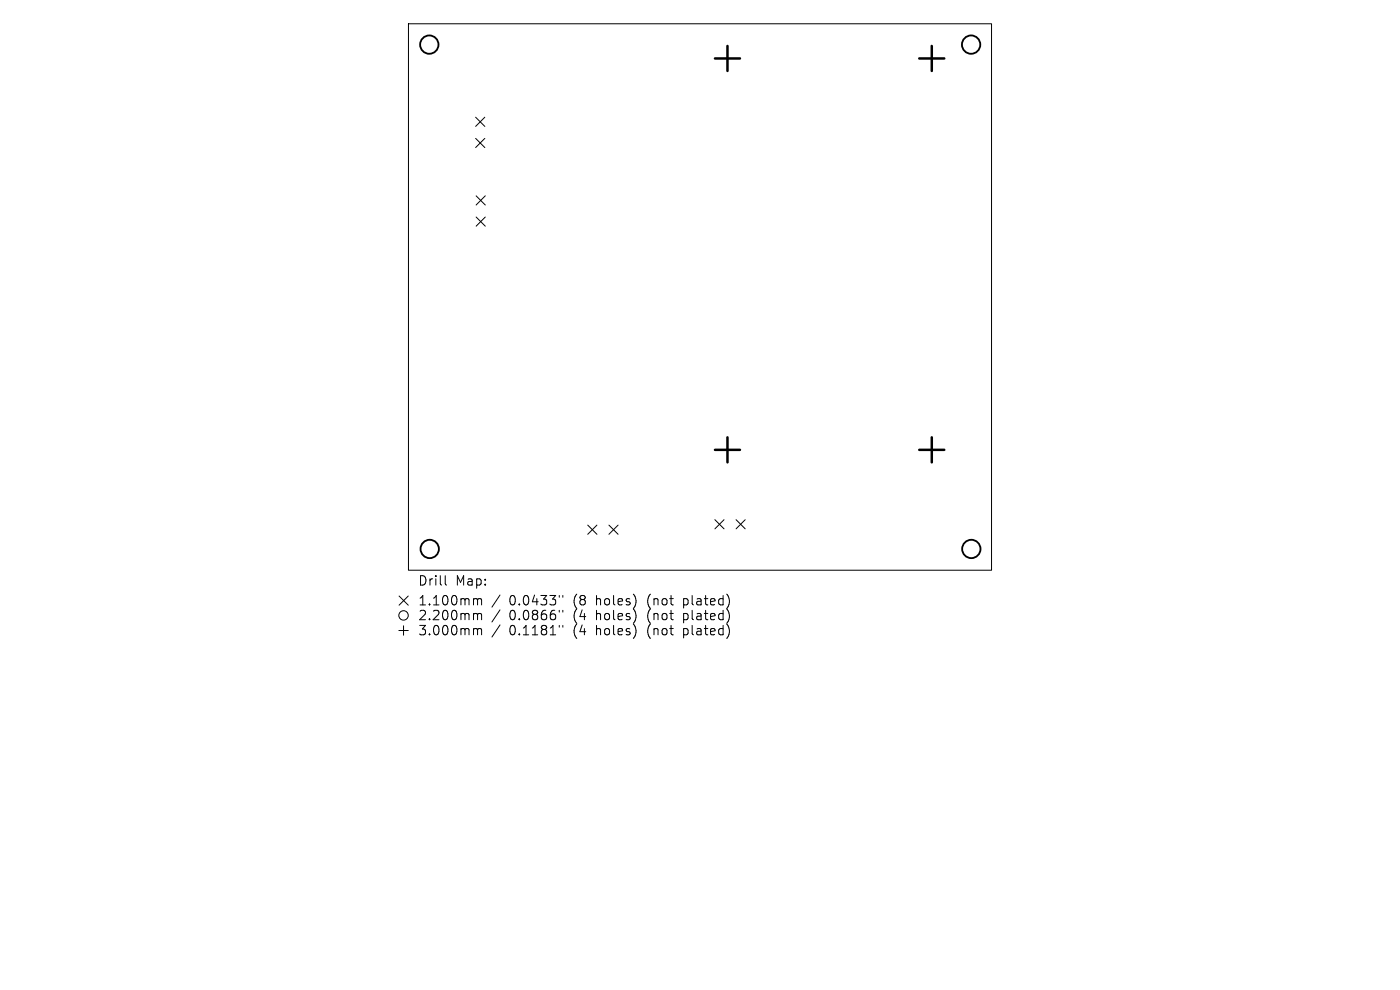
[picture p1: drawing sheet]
<svg xmlns="http://www.w3.org/2000/svg" width="297mm" height="210mm" viewBox="0 0 297 210" stroke-linecap="round" stroke-linejoin="round" font-family="sans-serif">
<defs><g id="words">
<g font-size="2.8">
<text x="88.6" y="124.5">Drill</text>
<text x="96.6" y="124.5">Map:</text>
<text x="88.6" y="128.7">1.100mm</text>
<text x="88.6" y="131.8">2.200mm</text>
<text x="108.1" y="128.7">0.0433&quot;</text>
<text x="108.1" y="131.8">0.0866&quot;</text>
<text x="121.8" y="128.7">(8</text>
<text x="121.8" y="131.8">(4</text>
<text x="126.7" y="128.7">holes)</text>
<text x="126.7" y="131.8">holes)</text>
<text x="137.8" y="128.7">(not</text>
<text x="137.8" y="131.8">(not</text>
<text x="145.6" y="128.7">plated)</text>
<text x="145.6" y="131.8">plated)</text>
<text x="88.6" y="135">3.000mm</text>
<text x="108.1" y="135">0.1181&quot;</text>
<text x="121.8" y="135">(4</text>
<text x="126.7" y="135">holes)</text>
<text x="137.8" y="135">(not</text>
<text x="145.6" y="135">plated)</text>
</g>
</g></defs>
<g fill="none" stroke="#000" stroke-width=".21">
<path d="M86.7 5h123.6v116h-123.6zM100.9 24.9l2 1.9M100.9 29.4l2 1.9M102.9 24.9l-2 1.9M102.9 29.4l-2 1.9M101 41.5l2 2M101 46l2 2M103 41.5l-2 2M103 46l-2 2M124.7 111.4l1.9 1.9M126.6 111.4l-1.9 1.9M129.2 111.4l1.9 1.9"/>
<path d="M131.1 111.4l-1.9 1.9M151.7 110.2l1.9 2M153.6 110.2l-1.9 2M156.1 110.2l2 2M158.1 110.2l-2 2M84.6 133.7h2M84.7 126.4l1.9 2M85.6 132.7v2M86.6 126.4l-1.9 2M94.5 122.1v1.7l.2 .3M100.7 127l.5 .1 .1 .2M100.7 130.1h.3l.3 .3"/>
<path d="M100.7 133.3h.3l.3 .3M101.3 127.3l.3-.3 .5 .1 .1 1.2M101.3 127.3v1M101.3 130.4v1.1M101.3 133.6v1.1M101.3 130.4l.3-.3 .5 .1 .1 1.3M101.3 133.6l.3-.3 .5 .1 .1 1.3M106.1 126.2l-1.7 2.6M106.1 129.4l-1.7 2.5M106.1 132.6l-1.7 2.5M118.6 126.3v.4M118.6 129.5v.3"/>
<path d="M118.6 132.7v.3M119.4 126.3v.4M119.4 129.5v.3M119.4 132.7v.3"/>
<circle cx="85.6" cy="130.5" r="1"/>
</g>
<g fill="none" stroke="#000" stroke-width=".39">
<circle cx="91.1" cy="9.5" r="1.95"/>
<circle cx="206" cy="9.5" r="1.95"/>
<circle cx="91.2" cy="116.5" r="1.95"/>
<circle cx="206.1" cy="116.5" r="1.95"/>
</g>
<path d="M151.7 12.4h5.3M154.3 9.7v5.4M195 12.4h5.3M197.7 9.7v5.4M151.7 95.4h5.3M154.3 92.8v5.3M195 95.4h5.3M197.7 92.8v5.3" fill="none" stroke="#000" stroke-width=".53"/>
<use href="#words"/>
</svg>
